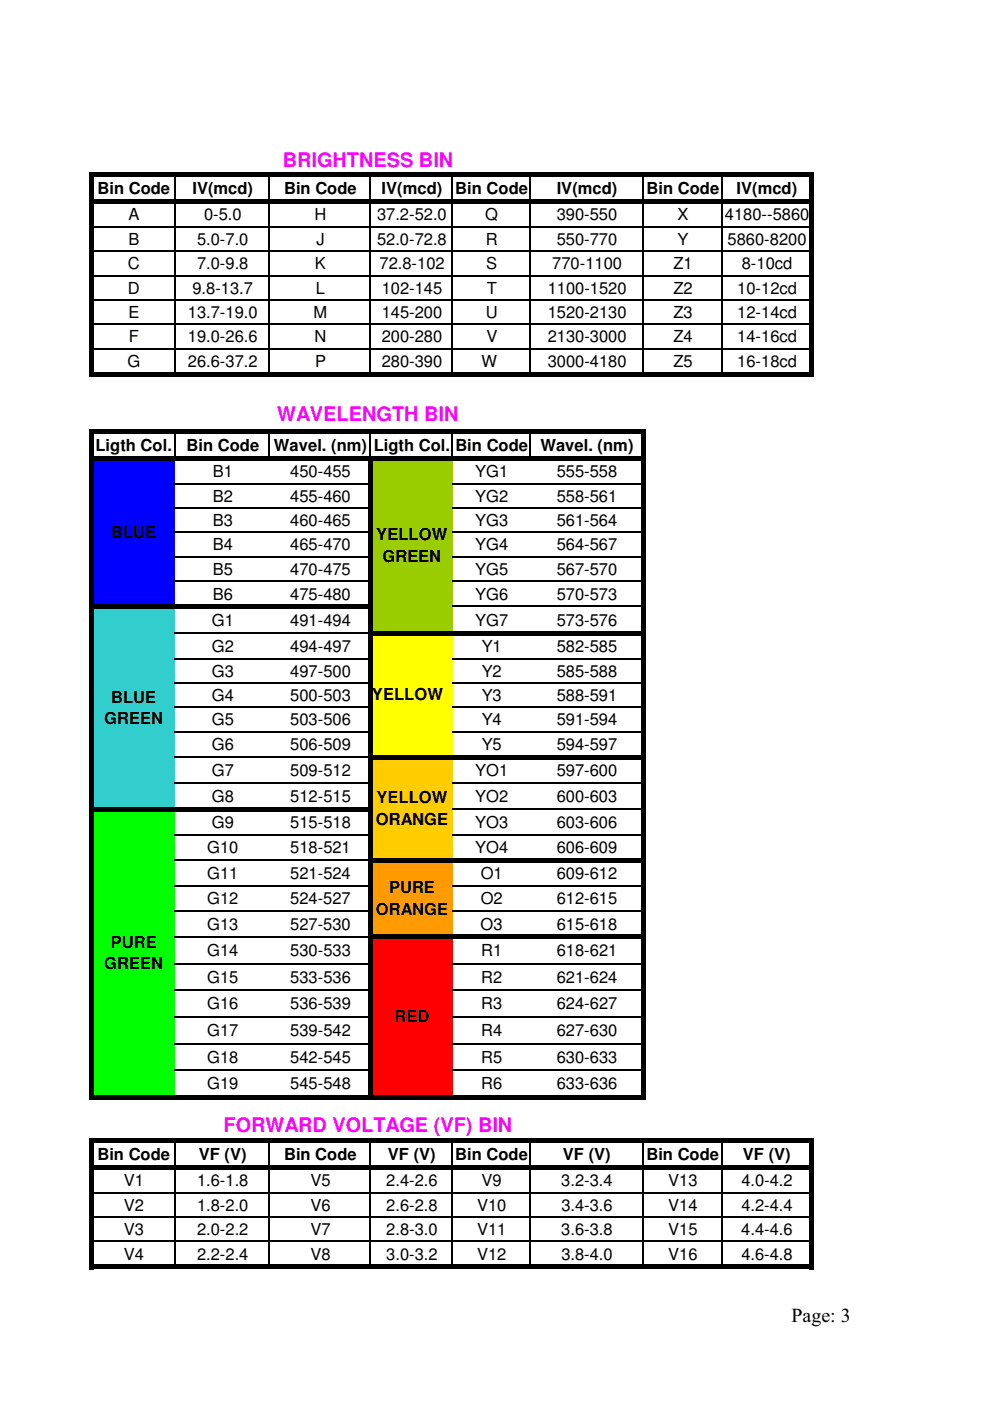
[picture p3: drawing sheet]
<svg xmlns="http://www.w3.org/2000/svg" width="210mm" height="297mm" viewBox="0 0 210 297" stroke-linecap="round" stroke-linejoin="round" font-family="sans-serif">
<defs><g id="words">
<g font-size="4.2" fill="#f0f">
<text x="60" y="35.3">BRIGHTNESS BIN</text>
<text x="58.8" y="89.3">WAVELENGTH BIN</text>
<text x="47.4" y="240">FORWARD VOLTAGE (VF) BIN</text>
</g>
<text font-size="4.2" x="167.9" y="280.2">Page: 3</text>
<g font-size="3.5">
<text x="20.7" y="41.2">Bin Code</text>
<text x="40.8" y="41.2">IV(mcd)</text>
<text x="60.3" y="41.2">Bin Code</text>
<text x="80.9" y="41.2">IV(mcd)</text>
<text x="96.6" y="41.2">Bin Code</text>
<text x="118.1" y="41.2">IV(mcd)</text>
<text x="137.1" y="41.2">Bin Code</text>
<text x="156.2" y="41.2">IV(mcd)</text>
<text x="27.2" y="46.7">A</text>
<text x="43.3" y="46.7">0-5.0</text>
<text x="66.7" y="46.7">H</text>
<text x="80" y="46.7">37.2-52.0</text>
<text x="102.9" y="46.7">Q</text>
<text x="118.1" y="46.7">390-550</text>
<text x="143.7" y="46.7">X</text>
<text x="153.7" y="46.7">4180--5860</text>
<text x="27.2" y="52">B</text>
<text x="41.8" y="52">5.0-7.0</text>
<text x="67.1" y="52">J</text>
<text x="80" y="52">52.0-72.8</text>
<text x="103" y="52">R</text>
<text x="118.1" y="52">550-770</text>
<text x="143.7" y="52">Y</text>
<text x="154.3" y="52">5860-8200</text>
<text x="27.1" y="57.1">C</text>
<text x="41.8" y="57.1">7.0-9.8</text>
<text x="66.8" y="57.1">K</text>
<text x="80.5" y="57.1">72.8-102</text>
<text x="103.1" y="57.1">S</text>
<text x="117.1" y="57.1">770-1100</text>
<text x="142.8" y="57.1">Z1</text>
<text x="157.3" y="57.1">8-10cd</text>
<text x="27.1" y="62.3">D</text>
<text x="40.8" y="62.3">9.8-13.7</text>
<text x="67" y="62.3">L</text>
<text x="81" y="62.3">102-145</text>
<text x="103.2" y="62.3">T</text>
<text x="116.2" y="62.3">1100-1520</text>
<text x="142.8" y="62.3">Z2</text>
<text x="156.4" y="62.3">10-12cd</text>
<text x="27.2" y="67.4">E</text>
<text x="39.9" y="67.4">13.7-19.0</text>
<text x="66.5" y="67.4">M</text>
<text x="81" y="67.4">145-200</text>
<text x="103.1" y="67.4">U</text>
<text x="116.2" y="67.4">1520-2130</text>
<text x="142.8" y="67.4">Z3</text>
<text x="156.4" y="67.4">12-14cd</text>
<text x="27" y="77.9">G</text>
<text x="27.3" y="72.6">F</text>
<text x="39.9" y="72.6">19.0-26.6</text>
<text x="39.9" y="77.9">26.6-37.2</text>
<text x="66.7" y="72.6">N</text>
<text x="66.8" y="77.9">P</text>
<text x="81" y="77.9">280-390</text>
<text x="81" y="72.6">200-280</text>
<text x="102.1" y="77.9">W</text>
<text x="103.2" y="72.6">V</text>
<text x="116.2" y="72.6">2130-3000</text>
<text x="116.2" y="77.9">3000-4180</text>
<text x="142.8" y="72.6">Z4</text>
<text x="142.8" y="77.9">Z5</text>
<text x="156.4" y="72.6">14-16cd</text>
<text x="156.4" y="77.9">16-18cd</text>
<text x="20.3" y="95.6">Ligth Col.</text>
<text x="39.6" y="95.6">Bin Code</text>
<text x="58.1" y="95.6">Wavel. (nm) Ligth Col. Bin Code</text>
<text x="114.6" y="95.6">Wavel. (nm)</text>
<text x="45.1" y="101.1">B1</text>
<text x="61.6" y="101.1">450-455</text>
<text x="100.8" y="101.1">YG1</text>
<text x="118.1" y="101.1">555-558</text>
<text x="45.1" y="106.4">B2</text>
<text x="61.6" y="106.4">455-460</text>
<text x="100.8" y="106.4">YG2</text>
<text x="118.1" y="106.4">558-561</text>
<text x="23.6" y="114">BLUE</text>
<text x="45.1" y="111.5">B3</text>
<text x="61.6" y="111.5">460-465</text>
<text x="100.8" y="111.5">YG3</text>
<text x="118.1" y="111.5">561-564</text>
<text x="45.1" y="116.7">B4</text>
<text x="61.6" y="116.7">465-470</text>
<text x="79.8" y="114.6">YELLOW</text>
<text x="81.1" y="119.1">GREEN</text>
<text x="100.8" y="116.7">YG4</text>
<text x="118.1" y="116.7">564-567</text>
<text x="45.1" y="121.8">B5</text>
<text x="61.6" y="121.8">470-475</text>
<text x="100.8" y="121.8">YG5</text>
<text x="118.1" y="121.8">567-570</text>
<text x="45.1" y="127.1">B6</text>
<text x="61.6" y="127.1">475-480</text>
<text x="100.8" y="127.1">YG6</text>
<text x="118.1" y="127.1">570-573</text>
<text x="44.9" y="132.6">G1</text>
<text x="61.6" y="132.6">491-494</text>
<text x="100.8" y="132.6">YG7</text>
<text x="118.1" y="132.6">573-576</text>
<text x="44.9" y="143.5">G3</text>
<text x="44.9" y="138.2">G2</text>
<text x="61.6" y="143.5">497-500</text>
<text x="61.6" y="138.2">494-497</text>
<text x="102.2" y="143.5">Y2</text>
<text x="102.2" y="138.2">Y1</text>
<text x="118.1" y="143.5">585-588</text>
<text x="118.1" y="138.2">582-585</text>
<text x="23.6" y="149">BLUE</text>
<text x="44.9" y="148.6">G4</text>
<text x="61.6" y="148.6">500-503</text>
<text x="78.9" y="148.5">YELLOW</text>
<text x="102.2" y="148.6">Y3</text>
<text x="118.1" y="148.6">588-591</text>
<text x="22.1" y="153.5">GREEN</text>
<text x="44.9" y="153.8">G5</text>
<text x="61.6" y="153.8">503-506</text>
<text x="102.2" y="153.8">Y4</text>
<text x="118.1" y="153.8">591-594</text>
<text x="44.9" y="159">G6</text>
<text x="61.6" y="159">506-509</text>
<text x="102.2" y="159">Y5</text>
<text x="118.1" y="159">594-597</text>
<text x="44.9" y="164.5">G7</text>
<text x="61.6" y="164.5">509-512</text>
<text x="100.8" y="164.5">YO1</text>
<text x="118.1" y="164.5">597-600</text>
<text x="44.9" y="170">G8</text>
<text x="61.6" y="170">512-515</text>
<text x="79.9" y="170.3">YELLOW</text>
<text x="100.8" y="170">YO2</text>
<text x="118.1" y="170">600-603</text>
<text x="44.9" y="175.5">G9</text>
<text x="61.6" y="175.5">515-518</text>
<text x="79.7" y="174.8">ORANGE</text>
<text x="100.8" y="175.5">YO3</text>
<text x="118.1" y="175.5">603-606</text>
<text x="44" y="180.9">G10</text>
<text x="61.6" y="180.9">518-521</text>
<text x="100.8" y="180.9">YO4</text>
<text x="118.1" y="180.9">606-609</text>
<text x="43.9" y="191.7">G12</text>
<text x="44" y="186.3">G11</text>
<text x="61.6" y="191.7">524-527</text>
<text x="61.6" y="186.3">521-524</text>
<text x="82.5" y="189.4">PURE</text>
<text x="102" y="186.3">O1</text>
<text x="102" y="191.7">O2</text>
<text x="118.1" y="186.3">609-612</text>
<text x="118.1" y="191.7">612-615</text>
<text x="43.9" y="197.1">G13</text>
<text x="61.6" y="197.1">527-530</text>
<text x="79.7" y="193.9">ORANGE</text>
<text x="101.9" y="197.1">O3</text>
<text x="118.1" y="197.1">615-618</text>
<text x="23.5" y="201">PURE</text>
<text x="43.9" y="202.7">G14</text>
<text x="61.6" y="202.7">530-533</text>
<text x="102.1" y="202.7">R1</text>
<text x="118.1" y="202.7">618-621</text>
<text x="22.1" y="205.5">GREEN</text>
<text x="43.9" y="208.3">G15</text>
<text x="61.6" y="208.3">533-536</text>
<text x="102.1" y="208.3">R2</text>
<text x="118.1" y="208.3">621-624</text>
<text x="43.9" y="214">G16</text>
<text x="61.6" y="214">536-539</text>
<text x="102.1" y="214">R3</text>
<text x="118.1" y="214">624-627</text>
<text x="43.9" y="219.7">G17</text>
<text x="61.6" y="219.7">539-542</text>
<text x="83.7" y="216.7">RED</text>
<text x="102.1" y="219.7">R4</text>
<text x="118.1" y="219.7">627-630</text>
<text x="43.9" y="225.3">G18</text>
<text x="61.6" y="225.3">542-545</text>
<text x="102.1" y="225.3">R5</text>
<text x="118.1" y="225.3">630-633</text>
<text x="43.9" y="231">G19</text>
<text x="61.6" y="231">545-548</text>
<text x="102.1" y="231">R6</text>
<text x="118.1" y="231">633-636</text>
<text x="20.7" y="245.9">Bin Code</text>
<text x="42.2" y="245.9">VF (V)</text>
<text x="60.2" y="245.9">Bin Code</text>
<text x="82.3" y="245.9">VF (V)</text>
<text x="96.6" y="245.9">Bin Code</text>
<text x="119.4" y="245.9">VF (V)</text>
<text x="137.1" y="245.9">Bin Code</text>
<text x="157.6" y="245.9">VF (V)</text>
<text x="26.3" y="251.4">V1</text>
<text x="41.8" y="251.4">1.6-1.8</text>
<text x="65.8" y="251.4">V5</text>
<text x="81.9" y="251.4">2.4-2.6</text>
<text x="102.2" y="251.4">V9</text>
<text x="119.1" y="251.4">3.2-3.4</text>
<text x="141.7" y="251.4">V13</text>
<text x="157.2" y="251.4">4.0-4.2</text>
<text x="26.3" y="256.7">V2</text>
<text x="41.8" y="256.7">1.8-2.0</text>
<text x="65.8" y="256.7">V6</text>
<text x="81.9" y="256.7">2.6-2.8</text>
<text x="101.2" y="256.7">V10</text>
<text x="119.1" y="256.7">3.4-3.6</text>
<text x="141.7" y="256.7">V14</text>
<text x="157.2" y="256.7">4.2-4.4</text>
<text x="26.3" y="261.8">V3</text>
<text x="41.8" y="261.8">2.0-2.2</text>
<text x="65.8" y="261.8">V7</text>
<text x="81.9" y="261.8">2.8-3.0</text>
<text x="101.2" y="261.8">V11</text>
<text x="119.1" y="261.8">3.6-3.8</text>
<text x="141.7" y="261.8">V15</text>
<text x="157.2" y="261.8">4.4-4.6</text>
<text x="26.3" y="267.1">V4</text>
<text x="41.8" y="267.1">2.2-2.4</text>
<text x="65.8" y="267.1">V8</text>
<text x="81.9" y="267.1">3.0-3.2</text>
<text x="101.2" y="267.1">V12</text>
<text x="119.1" y="267.1">3.8-4.0</text>
<text x="141.7" y="267.1">V16</text>
<text x="157.2" y="267.1">4.6-4.8</text>
</g>
</g></defs>
<path d="M19.4 97.2h17.7v31.4h-17.7z" fill="#00f"/>
<path d="M78.5 97.2h17.5v31.4h-17.5z" fill="#9acd00"/>
<path d="M19.4 128.6h17.7v5.7h-17.7z" fill="#32cdcd"/>
<path d="M78.5 128.6h17.5v5.7h-17.5z" fill="#9acd00"/>
<path d="M19.4 134.3h17.7v26.3h-17.7z" fill="#32cdcd"/>
<path d="M78.5 134.3h17.5v26.3h-17.5z" fill="#ff0"/>
<path d="M19.4 160.5h17.7v11.1h-17.7z" fill="#32cdcd"/>
<path d="M78.5 160.5h17.5v11.1h-17.5z" fill="#ffcd00"/>
<path d="M19.4 171.6h17.7v10.9h-17.7z" fill="#0f0"/>
<path d="M78.5 171.6h17.5v10.9h-17.5z" fill="#ffcd00"/>
<path d="M19.4 182.4h17.7v16.3h-17.7z" fill="#0f0"/>
<path d="M78.5 182.4h17.5v16.3h-17.5z" fill="#ff9a00"/>
<path d="M19.4 198.6h17.7v34h-17.7z" fill="#0f0"/>
<path d="M78.5 198.6h17.5v34h-17.5z" fill="#f00"/>
<g fill="none" stroke="#000" stroke-width=".34">
<path d="M37.1 37.6v4.6M57.1 37.6v4.6M78.5 37.6v4.6M96 37.6v4.6M112.3 37.6v4.6M136.4 37.6v4.6M153 37.6v4.6M19.9 48.1h151.6M19.9 53.3h151.6M19.9 58.5h151.6M37.1 43.2v35.6M57.1 43.2v35.6"/>
<path d="M78.5 43.2v35.6M96 43.2v35.6M112.3 43.2v35.6M136.4 43.2v35.6M153 43.2v35.6M19.9 63.6h151.6M19.9 68.8h151.6M19.9 73.9h151.6M37.1 92v4.6M57.1 92v4.6M78.5 92v4.6M96 92v4.6"/>
<path d="M112.3 92v4.6M37.1 102.6h40.9M37.1 107.7h40.9M37.1 112.9h40.9M37.1 118h40.9M96 102.6h39.9M96 107.7h39.9M96 112.9h39.9M96 118h39.9M37.1 123.2h40.9M37.1 134.2h40.9M37.1 139.7h40.9"/>
<path d="M96 123.2h39.9M96 139.7h39.9M96 128.6h39.9M37.1 144.8h40.9M37.1 150h40.9M37.1 155.1h40.9M96 144.8h39.9M96 150h39.9M96 155.1h39.9M37.1 160.5h40.9M37.1 165.9h40.9M37.1 177h40.9"/>
<path d="M96 165.9h39.9M96 177h39.9M96 171.6h39.9M37.1 182.4h40.9M37.1 187.8h40.9M37.1 193.2h40.9M37.1 198.6h40.9M96 187.8h39.9M96 193.2h39.9M37.1 204.3h40.9M37.1 209.9h40.9M37.1 215.6h40.9"/>
<path d="M96 204.3h39.9M96 209.9h39.9M96 215.6h39.9M37.1 221.3h40.9M37.1 226.9h40.9M96 221.3h39.9M96 226.9h39.9M19.9 252.9h151.6M19.9 258h151.6M37.1 242.3v4.7M37.1 248v20.1M57.1 242.3v4.7"/>
<path d="M57.1 248v20.1M78.5 242.3v4.7M78.5 248v20.1M96 242.3v4.7M96 248v20.1M112.3 242.3v4.7M112.3 248v20.1M136.4 242.3v4.7M136.4 248v20.1M153 242.3v4.7M153 248v20.1M19.9 263.2h151.6"/>
</g>
<g fill="#000">
<path d="M19.9 36.6h152.6v1h-152.6zM19.9 42.2h152.6v1h-152.6zM18.9 36.6h1v43.2h-1zM19.9 78.8h152.6v1h-152.6zM171.5 37.6h1v42.2h-1zM19.9 91h117v1h-117zM19.9 96.6h117v1.1h-117zM19.9 128.1h59.1v1h-59.1zM79 133.7h57.9v1.1h-57.9zM19.9 171.1h59.1v1h-59.1zM79 160h57.9v1h-57.9zM79 181.9h57.9v1h-57.9z"/>
<path d="M79 198.1h57.9v1h-57.9zM18.9 91h1v142.1h-1zM19.9 232.1h117v1h-117zM78 97.7h1v135.4h-1zM135.9 92h1v141.1h-1zM19.9 241.3h152.6v1h-152.6zM19.9 247h152.6v1h-152.6zM18.9 241.3h1v27.8h-1zM19.9 268.1h152.6v1h-152.6zM171.5 242.3h1v26.8h-1z"/>
</g>
<use href="#words"/>
</svg>
